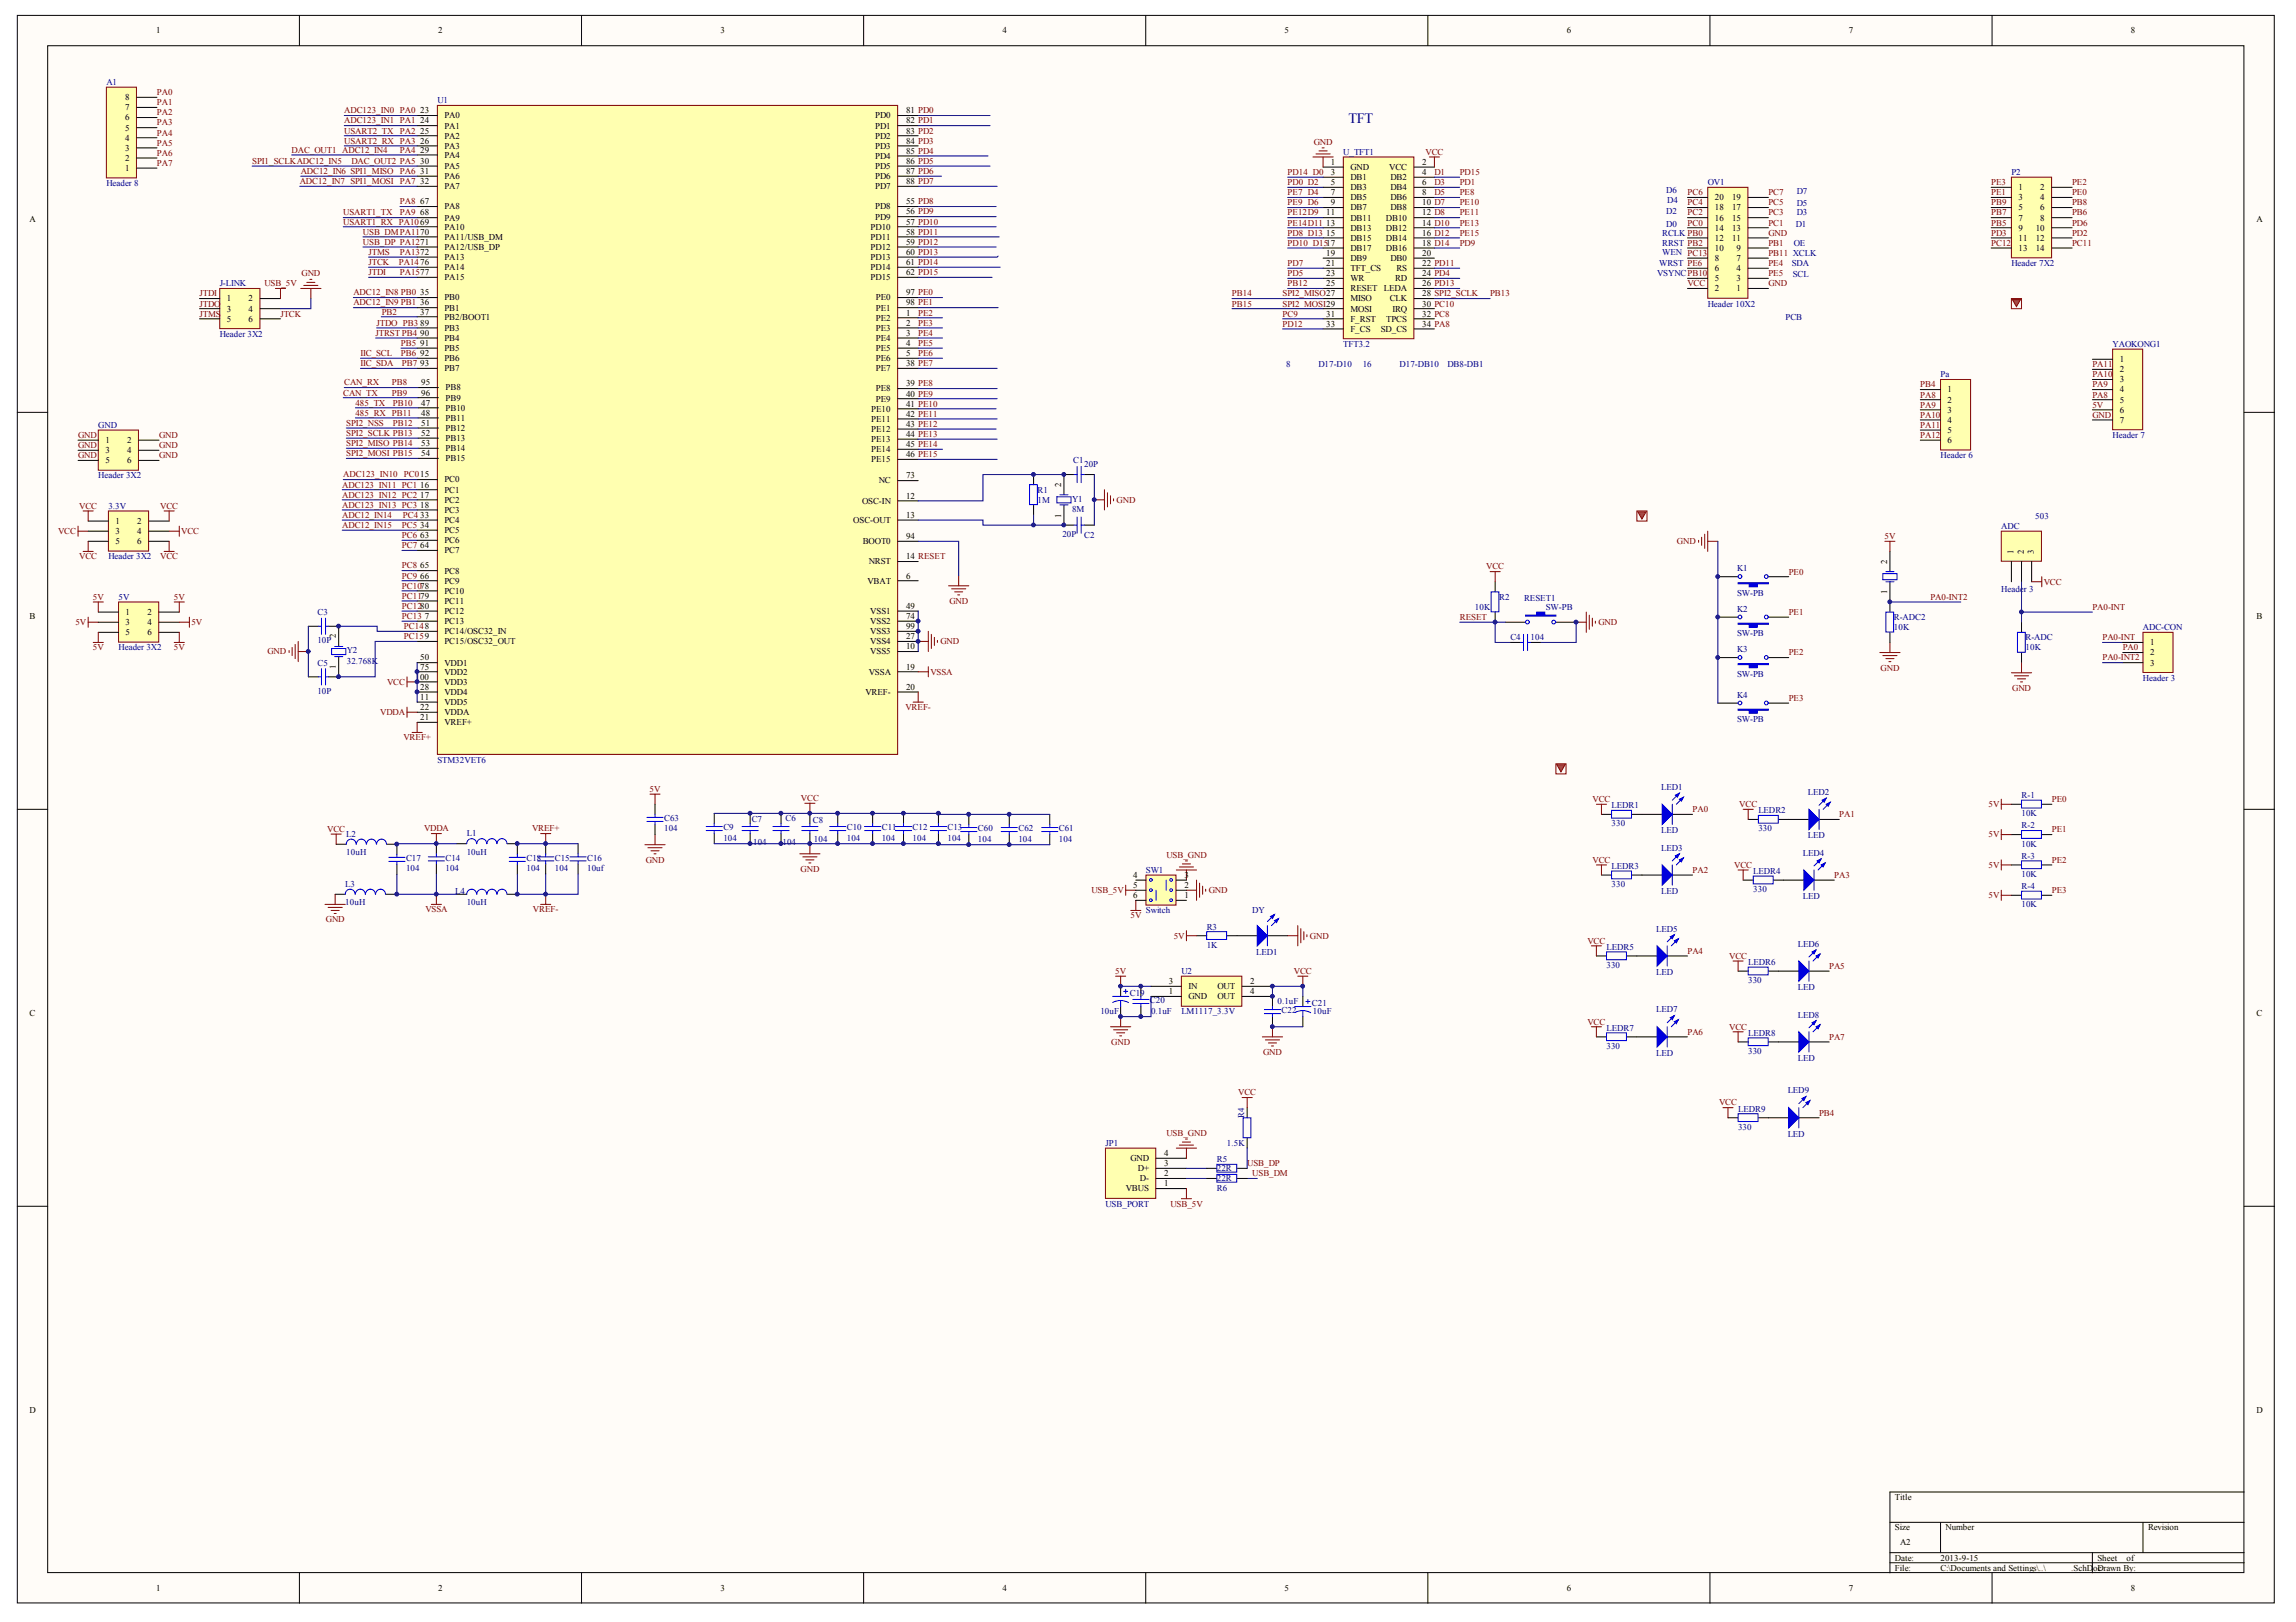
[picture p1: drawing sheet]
<svg xmlns="http://www.w3.org/2000/svg" width="297mm" height="210mm" viewBox="0 0 297 210" stroke-linecap="round" stroke-linejoin="round" font-family="sans-serif">
<defs><g id="words">
<text font-size="1.8" fill="#000080" x="174.4" y="16">TFT</text>
<g font-size="1.2">
<text x="20.2" y="4.3">1</text>
<text x="56.7" y="4.3">2</text>
<text x="93.2" y="4.3">3</text>
<text x="129.7" y="4.3">4</text>
<text x="166.2" y="4.3">5</text>
<text x="202.7" y="4.3">6</text>
<text x="239.2" y="4.3">7</text>
<text x="275.7" y="4.3">8</text>
<text x="16.2" y="16.9">5</text>
<text x="16.2" y="15.6">6</text>
<text x="16.2" y="14.3">7</text>
<text x="16.2" y="13">8</text>
<text x="54.4" y="14.7">23</text>
<text x="54.4" y="16">24</text>
<text x="54.4" y="17.3">25</text>
<text x="57.5" y="15.3">PA0</text>
<text x="57.5" y="16.6">PA1</text>
<text x="57.5" y="17.9">PA2</text>
<text x="113.2" y="15.3">PD0</text>
<text x="113.2" y="16.6">PD1</text>
<text x="113.2" y="17.9">PD2</text>
<text x="117.2" y="14.7">81 PD0</text>
<text x="117.2" y="16">82 PD1</text>
<text x="117.2" y="17.3">83 PD2</text>
<text x="16.2" y="22.1">1</text>
<text x="16.2" y="20.8">2</text>
<text x="16.2" y="19.5">3</text>
<text x="16.2" y="18.2">4</text>
<text x="54.4" y="18.6">26</text>
<text x="54.4" y="19.8">29</text>
<text x="54.4" y="21.2">30</text>
<text x="54.4" y="22.5">31</text>
<text x="54.4" y="23.8">32</text>
<text x="57.5" y="19.2">PA3</text>
<text x="57.5" y="20.4">PA4</text>
<text x="57.5" y="21.9">PA5</text>
<text x="57.5" y="23.2">PA6</text>
<text x="113.2" y="19.2">PD3</text>
<text x="113.2" y="20.6">PD4</text>
<text x="113.2" y="21.9">PD5</text>
<text x="113.2" y="23.2">PD6</text>
<text x="117.2" y="18.6">84 PD3</text>
<text x="117.2" y="19.9">85 PD4</text>
<text x="117.2" y="21.2">86 PD5</text>
<text x="117.2" y="22.5">87 PD6</text>
<text x="117.2" y="23.8">88 PD7</text>
<text x="172.2" y="21.3">1</text>
<text x="172.2" y="22.7">3</text>
<text x="172.2" y="24">5</text>
<text x="174.7" y="22">GND</text>
<text x="174.7" y="23.3">DB1</text>
<text x="179.7" y="22">VCC</text>
<text x="179.9" y="23.3">DB2</text>
<text x="184" y="21.3">2</text>
<text x="184" y="22.7">4</text>
<text x="184" y="24">6</text>
<text x="3.8" y="28.7">A</text>
<text x="54.4" y="26.4">67</text>
<text x="54.4" y="27.9">68</text>
<text x="57.5" y="24.5">PA7</text>
<text x="57.5" y="27.1">PA8</text>
<text x="57.5" y="28.5">PA9</text>
<text x="57.5" y="29.7">PA10</text>
<text x="112.6" y="29.7">PD10</text>
<text x="113.2" y="24.5">PD7</text>
<text x="113.2" y="27.1">PD8</text>
<text x="113.2" y="28.4">PD9</text>
<text x="117.2" y="26.4">55 PD8</text>
<text x="117.2" y="27.8">56 PD9</text>
<text x="117.2" y="29.1">57 PD10</text>
<text x="171.6" y="27.9">11</text>
<text x="171.6" y="29.2">13</text>
<text x="172.2" y="25.3">7</text>
<text x="172.2" y="26.6">9</text>
<text x="174.7" y="24.6">DB3</text>
<text x="174.7" y="25.9">DB5</text>
<text x="174.7" y="27.2">DB7</text>
<text x="174.7" y="28.5">DB11</text>
<text x="174.7" y="29.8">DB13</text>
<text x="179.3" y="28.5">DB10</text>
<text x="179.3" y="29.8">DB12</text>
<text x="179.9" y="24.6">DB4</text>
<text x="179.9" y="25.9">DB6</text>
<text x="179.9" y="27.2">DB8</text>
<text x="184" y="25.3">8</text>
<text x="184" y="26.6">10 D7</text>
<text x="184" y="27.9">12 D8</text>
<text x="184" y="29.2">14 D10</text>
<text x="221.8" y="29.8">14</text>
<text x="221.8" y="28.5">16</text>
<text x="221.8" y="27.2">18</text>
<text x="221.8" y="25.9">20</text>
<text x="224.1" y="29.8">13</text>
<text x="224.1" y="28.5">15</text>
<text x="224.1" y="27.2">17</text>
<text x="224.1" y="25.9">19</text>
<text x="261.1" y="24.6">1</text>
<text x="261.1" y="25.9">3</text>
<text x="261.1" y="27.2">5</text>
<text x="261.1" y="28.5">7</text>
<text x="261.1" y="29.8">9</text>
<text x="263.4" y="29.8">10</text>
<text x="264" y="24.6">2</text>
<text x="264" y="25.9">4</text>
<text x="264" y="27.2">6</text>
<text x="264" y="28.5">8</text>
<text x="291.9" y="28.7">A</text>
<text x="57.5" y="31">PA11/USB_DM</text>
<text x="57.5" y="32.3">PA12/USB_DP</text>
<text x="57.5" y="33.6">PA13</text>
<text x="57.5" y="35">PA14</text>
<text x="112.6" y="31">PD11</text>
<text x="112.6" y="32.3">PD12</text>
<text x="112.6" y="33.6">PD13</text>
<text x="112.6" y="35">PD14</text>
<text x="117.2" y="30.4">58 PD11</text>
<text x="117.2" y="31.7">59 PD12</text>
<text x="117.2" y="33">60 PD13</text>
<text x="117.2" y="34.3">61 PD14</text>
<text x="117.2" y="35.6">62 PD15</text>
<text x="171.6" y="30.5">15</text>
<text x="171.6" y="33.1">19</text>
<text x="171.6" y="34.4">21</text>
<text x="171.6" y="35.7">23</text>
<text x="174.7" y="31.2">DB15</text>
<text x="174.7" y="32.5">DB17</text>
<text x="174.7" y="33.8">DB9</text>
<text x="174.7" y="35.1">TFT_CS</text>
<text x="179.3" y="31.2">DB14</text>
<text x="179.3" y="32.5">DB16</text>
<text x="179.9" y="33.8">DB0</text>
<text x="180.7" y="35.1">RS</text>
<text x="184" y="30.5">16 D12</text>
<text x="184" y="31.8">18 D14</text>
<text x="184" y="33.1">20</text>
<text x="184" y="34.4">22 PD11</text>
<text x="184" y="35.7">24 PD4</text>
<text x="221.8" y="35.1">6</text>
<text x="221.8" y="33.8">8</text>
<text x="221.8" y="32.5">10</text>
<text x="221.8" y="31.2">12</text>
<text x="224.1" y="31.2">11</text>
<text x="224.7" y="35.1">4</text>
<text x="224.7" y="33.8">7</text>
<text x="224.7" y="32.5">9</text>
<text x="261.1" y="31.2">11</text>
<text x="261.1" y="32.5">13</text>
<text x="263.4" y="31.2">12</text>
<text x="263.4" y="32.5">14</text>
<text x="29.3" y="39">1</text>
<text x="29.3" y="40.3">3</text>
<text x="29.3" y="41.6">5</text>
<text x="32.2" y="39">2</text>
<text x="32.2" y="40.3">4</text>
<text x="32.2" y="41.6">6</text>
<text x="54.4" y="38.2">35</text>
<text x="54.4" y="39.5">36</text>
<text x="54.4" y="40.7">37</text>
<text x="57.5" y="36.3">PA15</text>
<text x="57.5" y="38.9">PB0</text>
<text x="57.5" y="40.2">PB1</text>
<text x="57.5" y="41.4">PB2/BOOT1</text>
<text x="112.6" y="36.3">PD15</text>
<text x="113.3" y="38.9">PE0</text>
<text x="113.3" y="40.2">PE1</text>
<text x="113.3" y="41.5">PE2</text>
<text x="117.2" y="38.2">97 PE0</text>
<text x="117.2" y="39.5">98 PE1</text>
<text x="117.2" y="40.8">1</text>
<text x="171.6" y="37">25</text>
<text x="171.6" y="41">31</text>
<text x="174.7" y="36.4">WR</text>
<text x="174.7" y="37.7">RESET LEDA</text>
<text x="174.7" y="39">MISO</text>
<text x="174.7" y="40.3">MOSI</text>
<text x="174.7" y="41.6">F_RST</text>
<text x="179.3" y="41.6">TPCS</text>
<text x="179.8" y="39">CLK</text>
<text x="180.1" y="40.3">IRQ</text>
<text x="180.5" y="36.4">RD</text>
<text x="184" y="37">26 PD13</text>
<text x="184" y="38.4">28 SPI2_SCLK</text>
<text x="184" y="39.7">30 PC10</text>
<text x="184" y="41">32 PC8</text>
<text x="221.8" y="37.7">2</text>
<text x="221.8" y="36.4">5</text>
<text x="224.7" y="37.7">1</text>
<text x="224.7" y="36.4">3</text>
<text x="54.4" y="42.2">89</text>
<text x="54.4" y="43.5">90</text>
<text x="54.4" y="44.8">91</text>
<text x="54.4" y="46.1">92</text>
<text x="54.4" y="47.4">93</text>
<text x="57.5" y="42.8">PB3</text>
<text x="57.5" y="44.1">PB4</text>
<text x="57.5" y="45.4">PB5</text>
<text x="57.5" y="46.7">PB6</text>
<text x="113.3" y="42.8">PE3</text>
<text x="113.3" y="44.1">PE4</text>
<text x="113.3" y="45.4">PE5</text>
<text x="113.3" y="46.7">PE6</text>
<text x="117.2" y="42.2">2</text>
<text x="117.2" y="43.5">3</text>
<text x="117.2" y="44.8">4</text>
<text x="117.2" y="46.1">5</text>
<text x="117.2" y="47.4">38 PE7</text>
<text x="171.6" y="42.3">33</text>
<text x="174.7" y="42.9">F_CS</text>
<text x="178.6" y="42.9">SD_CS</text>
<text x="184" y="42.3">34 PA8</text>
<text x="274.2" y="46.9">1</text>
<text x="54.5" y="49.9">95</text>
<text x="54.5" y="51.2">96</text>
<text x="54.5" y="52.5">47</text>
<text x="54.5" y="53.8">48</text>
<text x="57.5" y="48">PB7</text>
<text x="57.6" y="50.5">PB8</text>
<text x="57.6" y="51.8">PB9</text>
<text x="57.6" y="53.1">PB10</text>
<text x="112.7" y="53.3">PE10</text>
<text x="113.3" y="48">PE7</text>
<text x="113.3" y="50.7">PE8</text>
<text x="113.3" y="52">PE9</text>
<text x="117.2" y="50">39 PE8</text>
<text x="117.2" y="51.3">40 PE9</text>
<text x="117.2" y="52.6">41 PE10</text>
<text x="117.2" y="53.9">42 PE11</text>
<text x="252" y="50.8">1</text>
<text x="252" y="52.1">2</text>
<text x="252" y="53.4">3</text>
<text x="274.2" y="48.2">2</text>
<text x="274.2" y="49.5">3</text>
<text x="274.2" y="50.8">4</text>
<text x="274.2" y="52.1">5</text>
<text x="274.2" y="53.4">6</text>
<text x="13.6" y="57.3">1</text>
<text x="13.6" y="58.6">3</text>
<text x="13.6" y="60">5</text>
<text x="16.4" y="57.3">2</text>
<text x="16.4" y="58.6">4</text>
<text x="16.4" y="60">6</text>
<text x="54.5" y="55.1">51</text>
<text x="54.5" y="56.4">52</text>
<text x="54.5" y="57.7">53</text>
<text x="54.5" y="59">54</text>
<text x="57.6" y="54.5">PB11</text>
<text x="57.6" y="55.8">PB12</text>
<text x="57.6" y="57.1">PB13</text>
<text x="57.6" y="58.4">PB14</text>
<text x="57.6" y="59.7">PB15</text>
<text x="112.7" y="54.6">PE11</text>
<text x="112.7" y="55.9">PE12</text>
<text x="112.7" y="57.2">PE13</text>
<text x="112.7" y="58.5">PE14</text>
<text x="112.7" y="59.8">PE15</text>
<text x="117.2" y="55.2">43 PE12</text>
<text x="117.2" y="56.5">44 PE13</text>
<text x="117.2" y="57.9">45 PE14</text>
<text x="117.2" y="59.2">46 PE15</text>
<text x="252" y="54.7">4</text>
<text x="252" y="56">5</text>
<text x="252" y="57.3">6</text>
<text x="274.2" y="54.7">7</text>
<text x="54.4" y="63.1">16</text>
<text x="54.4" y="64.4">17</text>
<text x="54.4" y="65.7">18</text>
<text x="57.5" y="62.4">PC0</text>
<text x="57.5" y="63.7">PC1</text>
<text x="57.5" y="65.1">PC2</text>
<text x="111.5" y="65.2">OSC-IN</text>
<text x="113.7" y="62.6">NC</text>
<text x="117.2" y="61.9">73</text>
<text x="117.2" y="64.5">12</text>
<text x="14.9" y="67.8">1</text>
<text x="14.9" y="69.1">3</text>
<text x="14.9" y="70.4">5</text>
<text x="17.8" y="67.8">2</text>
<text x="17.8" y="69.1">4</text>
<text x="17.8" y="70.4">6</text>
<text x="54.4" y="67">33</text>
<text x="54.4" y="68.3">34</text>
<text x="54.4" y="69.6">63</text>
<text x="54.4" y="70.9">64</text>
<text x="57.5" y="66.4">PC3</text>
<text x="57.5" y="67.7">PC4</text>
<text x="57.5" y="69">PC5</text>
<text x="57.5" y="70.3">PC6</text>
<text x="57.5" y="71.6">PC7</text>
<text x="110.4" y="67.7">OSC-OUT</text>
<text x="111.6" y="70.4">BOOT0</text>
<text x="117.2" y="67">13</text>
<text x="117.2" y="69.8">94</text>
<text x="54.4" y="73.6">65</text>
<text x="54.4" y="74.9">66</text>
<text x="57.5" y="74.2">PC8</text>
<text x="57.5" y="75.5">PC9</text>
<text x="57.5" y="76.8">PC10</text>
<text x="112.2" y="75.5">VBAT</text>
<text x="112.4" y="73">NRST</text>
<text x="117.2" y="72.4">14 RESET</text>
<text x="117.2" y="74.9">6</text>
<text x="3.8" y="80.1">B</text>
<text x="16.3" y="79.6">1</text>
<text x="16.3" y="80.9">3</text>
<text x="16.3" y="82.2">5</text>
<text x="19.1" y="79.6">2</text>
<text x="19.1" y="80.9">4</text>
<text x="19.1" y="82.2">6</text>
<text x="54.9" y="80.1">7</text>
<text x="57.5" y="78.1">PC11</text>
<text x="57.5" y="79.5">PC12</text>
<text x="57.5" y="80.8">PC13</text>
<text x="57.5" y="82.1">PC14/OSC32_IN</text>
<text x="57.5" y="83.4">PC15/OSC32_OUT</text>
<text x="112.6" y="79.5">VSS1</text>
<text x="112.6" y="80.8">VSS2</text>
<text x="112.6" y="82.1">VSS3</text>
<text x="112.6" y="83.4">VSS4</text>
<text x="117.2" y="78.8">49</text>
<text x="117.2" y="80.1">74</text>
<text x="117.2" y="81.4">99</text>
<text x="117.2" y="82.7">27</text>
<text x="278.2" y="83.5">1</text>
<text x="291.9" y="80.1">B</text>
<text x="53.8" y="88">100</text>
<text x="54.4" y="85.5">50</text>
<text x="54.4" y="86.7">75</text>
<text x="54.4" y="89.3">28</text>
<text x="57.5" y="86.1">VDD1</text>
<text x="57.5" y="87.3">VDD2</text>
<text x="57.5" y="88.6">VDD3</text>
<text x="57.5" y="89.9">VDD4</text>
<text x="112" y="89.9">VREF-</text>
<text x="112.4" y="87.3">VSSA</text>
<text x="112.6" y="84.7">VSS5</text>
<text x="117.2" y="84">10</text>
<text x="117.2" y="86.7">19</text>
<text x="117.2" y="89.3">20</text>
<text x="278.2" y="84.8">2</text>
<text x="278.2" y="86.1">3</text>
<text x="54.4" y="90.6">11</text>
<text x="54.4" y="91.9">22</text>
<text x="54.4" y="93.2">21</text>
<text x="57.5" y="91.2">VDD5</text>
<text x="57.5" y="92.5">VDDA</text>
<text x="57.5" y="93.8">VREF+</text>
<text x="146.6" y="113.6">4</text>
<text x="153.2" y="113.6">3</text>
<text x="146.6" y="116.2">6</text>
<text x="146.6" y="114.9">5</text>
<text x="153.2" y="116.2">1</text>
<text x="153.2" y="114.9">2</text>
<text x="3.8" y="131.4">C</text>
<text x="151.2" y="127.4">3</text>
<text x="151.2" y="128.7">1</text>
<text x="153.8" y="128">IN</text>
<text x="153.8" y="129.3">GND</text>
<text x="157.5" y="128">OUT</text>
<text x="157.5" y="129.3">OUT</text>
<text x="161.7" y="127.4">2</text>
<text x="161.7" y="128.7">4</text>
<text x="291.9" y="131.4">C</text>
<text x="150.6" y="149.6">4</text>
<text x="145.6" y="154.2">VBUS</text>
<text x="146.2" y="150.3">GND</text>
<text x="147.2" y="151.6">D+</text>
<text x="147.5" y="152.9">D-</text>
<text x="150.6" y="153.5">1</text>
<text x="150.6" y="152.2">2</text>
<text x="150.6" y="150.9">3</text>
<text x="3.8" y="182.8">D</text>
<text x="291.9" y="182.8">D</text>
<text x="245.2" y="194.1">Title</text>
<text x="245.2" y="198">Size</text>
<text x="245.2" y="202">Date:</text>
<text x="245.2" y="203.3">File:</text>
<text x="245.8" y="200">A2</text>
<text x="251.1" y="202">2013-9-15</text>
<text x="251.1" y="203.3">C:\Documents and Settings\..\</text>
<text x="251.7" y="198">Number</text>
<text x="268" y="203.3">.SchD</text>
<text x="270.8" y="203.3">oDrawn By:</text>
<text x="271.4" y="202">Sheet</text>
<text x="271.4" y="203.3">c</text>
<text x="275.1" y="202">of</text>
<text x="277.9" y="198">Revision</text>
<text x="20.2" y="205.9">1</text>
<text x="56.7" y="205.9">2</text>
<text x="93.2" y="205.9">3</text>
<text x="129.7" y="205.9">4</text>
<text x="166.2" y="205.9">5</text>
<text x="202.7" y="205.9">6</text>
<text x="239.2" y="205.9">7</text>
<text x="275.7" y="205.9">8</text>
</g>
<g font-size="1.2" fill="#000080">
<text x="13.8" y="11">A1</text>
<text x="56.6" y="13.4">U1</text>
<text x="173.8" y="20">U_TFT1</text>
<text x="220.9" y="24">OV1</text>
<text x="260.2" y="22.7">P2</text>
<text x="13.8" y="24.1">Header 8</text>
<text x="215.6" y="29.3">D0</text>
<text x="215.6" y="27.8">D2</text>
<text x="215.6" y="25">D6</text>
<text x="215.7" y="26.3">D4</text>
<text x="232.3" y="29.3">D1</text>
<text x="232.5" y="27.9">D3</text>
<text x="232.5" y="26.7">D5</text>
<text x="232.5" y="25.1">D7</text>
<text x="214.4" y="35.7">VSYNCPB10</text>
<text x="214.6" y="34.4">WRST PE6</text>
<text x="215" y="30.5">RCLK PB0</text>
<text x="215" y="31.8">RRST PB2</text>
<text x="215" y="33">WEN PC13</text>
<text x="231.8" y="34.4">SDA</text>
<text x="231.9" y="35.9">SCL</text>
<text x="232.1" y="31.8">OE</text>
<text x="260.2" y="34.4">Header 7X2</text>
<text x="28.4" y="37">J-LINK</text>
<text x="220.9" y="39.7">Header 10X2</text>
<text x="231" y="41.4">PCB</text>
<text x="28.4" y="43.6">Header 3X2</text>
<text x="166.4" y="47.5">8</text>
<text x="170.6" y="47.5">D17-D10</text>
<text x="173.8" y="44.9">TFT3.2</text>
<text x="176.3" y="47.5">16</text>
<text x="181.1" y="47.5">D17-DB10</text>
<text x="187.3" y="47.5">DB8-DB1</text>
<text x="273.3" y="44.9">YAOKONG1</text>
<text x="251.1" y="48.8">Pa</text>
<text x="12.7" y="55.4">GND</text>
<text x="138.8" y="60">C1</text>
<text x="251.1" y="59.3">Header 6</text>
<text x="273.3" y="56.7">Header 7</text>
<text x="12.7" y="61.9">Header 3X2</text>
<text x="14" y="65.8">3.3V</text>
<text x="134.2" y="65.1">1M</text>
<text x="134.2" y="63.7">R1</text>
<text x="138.7" y="64.9">Y1</text>
<text x="140.3" y="60.5">20P</text>
<text x="137.4" y="69.5">20P</text>
<text x="138.7" y="66.2">8M</text>
<text x="140.3" y="69.6">C2</text>
<text x="258.9" y="68.5">ADC</text>
<text x="263.3" y="67.1">503</text>
<text x="14" y="72.4">Header 3X2</text>
<text x="15.3" y="77.6">5V</text>
<text x="194" y="77.6">R2</text>
<text x="197.2" y="77.8">RESET1</text>
<text x="224.7" y="74">K1</text>
<text x="224.7" y="77.1">SW-PB</text>
<text x="258.9" y="76.6">Header 3</text>
<text x="41.1" y="83.2">10P</text>
<text x="41.1" y="79.6">C3</text>
<text x="190.8" y="78.9">10K</text>
<text x="195.4" y="82.9">C4</text>
<text x="198" y="82.9">104</text>
<text x="200" y="78.9">SW-PB</text>
<text x="224.7" y="79.2">K2</text>
<text x="224.7" y="82.3">SW-PB</text>
<text x="245" y="81.5">10K</text>
<text x="245" y="80.2">R-ADC2</text>
<text x="262.1" y="82.9">R-ADC</text>
<text x="277.2" y="81.5">ADC-CON</text>
<text x="15.3" y="84.2">Header 3X2</text>
<text x="41.1" y="89.8">10P</text>
<text x="41.1" y="86.1">C5</text>
<text x="44.9" y="84.6">Y2</text>
<text x="44.9" y="85.9">32.768K</text>
<text x="224.7" y="84.4">K3</text>
<text x="224.7" y="87.6">SW-PB</text>
<text x="262.1" y="84.2">10K</text>
<text x="277.2" y="88.1">Header 3</text>
<text x="224.7" y="90.3">K4</text>
<text x="224.7" y="93.5">SW-PB</text>
<text x="56.6" y="98.7">STM32VET6</text>
<text x="85.9" y="107.6">104</text>
<text x="85.9" y="106.3">C63</text>
<text x="93.6" y="107.5">C9</text>
<text x="97.2" y="106.4">C7</text>
<text x="101.6" y="106.3">C6</text>
<text x="105.2" y="106.5">C8</text>
<text x="109.6" y="107.5">C10</text>
<text x="114.1" y="107.5">C11</text>
<text x="118.1" y="107.5">C12</text>
<text x="122.6" y="107.5">C13</text>
<text x="126.5" y="107.6">C60</text>
<text x="131.8" y="107.6">C62</text>
<text x="137" y="107.6">C61</text>
<text x="208.5" y="106.9">330</text>
<text x="208.5" y="104.6">LEDR1</text>
<text x="214.9" y="102.2">LED1</text>
<text x="214.9" y="107.9">LED</text>
<text x="227.5" y="107.6">330</text>
<text x="227.5" y="105.2">LEDR2</text>
<text x="233.9" y="102.9">LED2</text>
<text x="261.5" y="107.2">R-2</text>
<text x="261.5" y="105.6">10K</text>
<text x="261.5" y="103.3">R-1</text>
<text x="44.8" y="110.7">10uH</text>
<text x="44.8" y="108.3">L2</text>
<text x="52.5" y="112.8">104</text>
<text x="52.5" y="111.5">C17</text>
<text x="57.6" y="112.7">104</text>
<text x="57.6" y="111.4">C14</text>
<text x="60.4" y="110.6">10uH</text>
<text x="60.4" y="108.2">L1</text>
<text x="68.1" y="112.8">104</text>
<text x="68.1" y="111.5">C18</text>
<text x="71.8" y="112.7">104</text>
<text x="71.8" y="111.4">C15</text>
<text x="76" y="112.7">10uf</text>
<text x="76" y="111.4">C16</text>
<text x="93.6" y="108.8">104</text>
<text x="97.4" y="109.4">104</text>
<text x="101.2" y="109.3">104</text>
<text x="105.3" y="108.9">104</text>
<text x="109.6" y="108.8">104</text>
<text x="114.1" y="108.8">104</text>
<text x="118.1" y="108.8">104</text>
<text x="122.6" y="108.8">104</text>
<text x="126.5" y="108.9">104</text>
<text x="131.8" y="108.9">104</text>
<text x="137" y="108.9">104</text>
<text x="148.3" y="113">SW1</text>
<text x="208.5" y="112.4">LEDR3</text>
<text x="214.9" y="110.1">LED3</text>
<text x="226.8" y="113.1">LEDR4</text>
<text x="233.2" y="110.7">LED4</text>
<text x="233.9" y="108.5">LED</text>
<text x="261.5" y="109.6">10K</text>
<text x="261.5" y="113.5">10K</text>
<text x="261.5" y="111.1">R-3</text>
<text x="44.7" y="117.1">10uH</text>
<text x="44.7" y="114.8">L3</text>
<text x="58.9" y="115.6">L4</text>
<text x="60.4" y="117.1">10uH</text>
<text x="148.3" y="118.2">Switch</text>
<text x="162" y="118.2">DY</text>
<text x="208.5" y="114.8">330</text>
<text x="214.9" y="115.7">LED</text>
<text x="226.8" y="115.4">330</text>
<text x="233.2" y="116.4">LED</text>
<text x="261.5" y="117.4">10K</text>
<text x="261.5" y="115.1">R-4</text>
<text x="156.1" y="122.6">1K</text>
<text x="156.1" y="120.3">R3</text>
<text x="162.5" y="123.6">LED1</text>
<text x="207.8" y="125.3">330</text>
<text x="207.8" y="122.9">LEDR5</text>
<text x="214.3" y="120.5">LED5</text>
<text x="226.2" y="124.9">LEDR6</text>
<text x="232.6" y="122.5">LED6</text>
<text x="142.4" y="131.3">10uF</text>
<text x="146.2" y="128.9">C19</text>
<text x="148.8" y="129.8">C20</text>
<text x="148.9" y="131.3">0.1uF</text>
<text x="152.8" y="126">U2</text>
<text x="152.8" y="131.3">LM1117_3.3V</text>
<text x="165.3" y="130">0.1uF</text>
<text x="165.8" y="131.2">C22</text>
<text x="169.7" y="130.2">C21</text>
<text x="169.9" y="131.3">10uF</text>
<text x="214.3" y="126.2">LED</text>
<text x="214.3" y="131">LED7</text>
<text x="226.2" y="127.2">330</text>
<text x="232.6" y="128.1">LED</text>
<text x="232.6" y="131.7">LED8</text>
<text x="207.8" y="135.7">330</text>
<text x="207.8" y="133.4">LEDR7</text>
<text x="214.3" y="136.6">LED</text>
<text x="226.2" y="136.4">330</text>
<text x="226.2" y="134">LEDR8</text>
<text x="232.6" y="137.3">LED</text>
<text x="224.9" y="143.8">LEDR9</text>
<text x="231.3" y="141.5">LED9</text>
<text x="143" y="148.3">JP1</text>
<text x="158.7" y="148.3">1.5K</text>
<text x="224.9" y="146.2">330</text>
<text x="231.3" y="147.1">LED</text>
<text x="157.4" y="151.6">22R</text>
<text x="157.4" y="150.4">R5</text>
<text x="157.4" y="152.9">22R</text>
<text x="157.4" y="154.2">R6</text>
<text x="143" y="156.1">USB_PORT</text>
</g>
<g font-size="1.2" fill="#800000">
<text x="20.3" y="12.3">PA0</text>
<text x="20.3" y="13.6">PA1</text>
<text x="20.3" y="14.9">PA2</text>
<text x="20.3" y="16.2">PA3</text>
<text x="20.3" y="17.5">PA4</text>
<text x="44.5" y="14.7">ADC123_IN0 PA0</text>
<text x="44.5" y="16">ADC123_IN1 PA1</text>
<text x="44.5" y="17.3">USART2_TX</text>
<text x="51.7" y="17.3">PA2</text>
<text x="20.3" y="18.9">PA5</text>
<text x="20.3" y="20.2">PA6</text>
<text x="20.3" y="21.5">PA7</text>
<text x="32.6" y="21.2">SPI1_SCLKADC12_IN5</text>
<text x="37.7" y="19.8">DAC_OUT1 ADC12_IN4</text>
<text x="38.8" y="23.8">ADC12_IN7 SPI1_MOSI PA7</text>
<text x="38.9" y="22.5">ADC12_IN6 SPI1_MISO</text>
<text x="44.5" y="18.6">USART2_RX PA3</text>
<text x="45.5" y="21.2">DAC_OUT2 PA5</text>
<text x="51.7" y="19.8">PA4</text>
<text x="51.7" y="22.5">PA6</text>
<text x="166.6" y="22.7">PD14 D0</text>
<text x="166.6" y="24">PD0 D2</text>
<text x="170" y="18.7">GND</text>
<text x="184.4" y="20">VCC</text>
<text x="185.6" y="22.7">D1</text>
<text x="185.6" y="24">D3</text>
<text x="188.8" y="22.7">PD15</text>
<text x="188.8" y="24">PD1</text>
<text x="257.6" y="24">PE3</text>
<text x="268.1" y="24">PE2</text>
<text x="44.4" y="27.9">USART1_TX</text>
<text x="44.4" y="29.1">USART1_RX PA1069</text>
<text x="51.7" y="26.4">PA8</text>
<text x="51.7" y="27.9">PA9</text>
<text x="166.6" y="26.6">PE9 D6</text>
<text x="166.6" y="27.9">PE12D9</text>
<text x="166.6" y="29.2">PE14D11</text>
<text x="166.6" y="25.3">PE7 D4</text>
<text x="185.6" y="25.3">D5</text>
<text x="188.8" y="25.3">PE8</text>
<text x="188.8" y="26.6">PE10</text>
<text x="188.8" y="27.9">PE11</text>
<text x="188.8" y="29.2">PE13</text>
<text x="218.3" y="25.3">PC6</text>
<text x="218.3" y="26.6">PC4</text>
<text x="218.3" y="27.9">PC2</text>
<text x="218.3" y="29.2">PC0</text>
<text x="228.8" y="25.3">PC7</text>
<text x="228.8" y="26.6">PC5</text>
<text x="228.8" y="27.9">PC3</text>
<text x="228.8" y="29.2">PC1</text>
<text x="257.6" y="29.2">PB5</text>
<text x="257.6" y="27.9">PB7</text>
<text x="257.6" y="26.6">PB9</text>
<text x="257.6" y="25.3">PE1</text>
<text x="268.1" y="29.2">PD6</text>
<text x="268.1" y="27.9">PB6</text>
<text x="268.1" y="26.6">PB8</text>
<text x="268.1" y="25.3">PE0</text>
<text x="39" y="35.7">GND</text>
<text x="47" y="31.7">USB_DP PA1271</text>
<text x="47" y="30.4">USB_DMPA1170</text>
<text x="47.7" y="33">JTMS</text>
<text x="47.7" y="34.3">JTCK</text>
<text x="47.7" y="35.6">JTDI</text>
<text x="51.6" y="34.3">PA1476</text>
<text x="51.7" y="33">PA1372</text>
<text x="51.7" y="35.6">PA1577</text>
<text x="166.6" y="30.5">PD8 D13</text>
<text x="166.6" y="31.8">PD10 D1517</text>
<text x="166.6" y="34.4">PD7</text>
<text x="166.6" y="35.7">PD5</text>
<text x="188.8" y="30.5">PE15</text>
<text x="188.8" y="31.8">PD9</text>
<text x="228.8" y="30.5">GND</text>
<text x="228.8" y="34.4">PE4</text>
<text x="228.8" y="33.1">PB11 XCLK</text>
<text x="228.8" y="35.7">PE5</text>
<text x="228.8" y="31.8">PB1</text>
<text x="257.6" y="31.8">PC12</text>
<text x="257.6" y="30.5">PD3</text>
<text x="268.1" y="31.8">PC11</text>
<text x="268.1" y="30.5">PD2</text>
<text x="25.8" y="38.4">JTDI</text>
<text x="25.8" y="39.7">JTDO</text>
<text x="25.8" y="41">JTMS</text>
<text x="34.2" y="37">USB_5V</text>
<text x="36.3" y="41">JTCK</text>
<text x="45.7" y="38.2">ADC12_IN8 PB0</text>
<text x="45.7" y="39.5">ADC12_IN9 PB1</text>
<text x="49.4" y="40.7">PB2</text>
<text x="118.8" y="40.8">PE2</text>
<text x="159.4" y="38.4">PB14</text>
<text x="159.4" y="39.7">PB15</text>
<text x="165.9" y="38.4">SPI2_MISO27</text>
<text x="165.9" y="39.7">SPI2_MOSI29</text>
<text x="165.9" y="41">PC9</text>
<text x="166.6" y="37">PB12</text>
<text x="192.8" y="38.4">PB13</text>
<text x="218.3" y="37">VCC</text>
<text x="228.8" y="37">GND</text>
<text x="46.6" y="46.1">IIC_SCL</text>
<text x="46.6" y="47.4">IIC_SDA</text>
<text x="48.6" y="43.5">JTRST PB4</text>
<text x="48.7" y="42.2">JTDO PB3</text>
<text x="51.9" y="44.8">PB5</text>
<text x="51.9" y="46.1">PB6</text>
<text x="52" y="47.4">PB7</text>
<text x="118.8" y="42.2">PE3</text>
<text x="118.8" y="43.5">PE4</text>
<text x="118.8" y="44.8">PE5</text>
<text x="118.8" y="46.1">PE6</text>
<text x="165.9" y="42.3">PD12</text>
<text x="270.7" y="47.5">PA11</text>
<text x="44.4" y="51.2">CAN_TX</text>
<text x="44.5" y="49.9">CAN_RX</text>
<text x="46" y="52.5">485_TX</text>
<text x="46" y="53.8">485_RX PB11</text>
<text x="50.7" y="49.9">PB8</text>
<text x="50.7" y="51.2">PB9</text>
<text x="50.8" y="52.5">PB10</text>
<text x="248.4" y="51.4">PA8</text>
<text x="248.4" y="52.8">PA9</text>
<text x="248.4" y="50.1">PB4</text>
<text x="270.7" y="48.8">PA10</text>
<text x="270.7" y="50.1">PA9</text>
<text x="270.7" y="51.4">PA8</text>
<text x="270.7" y="52.8">5V</text>
<text x="10.1" y="58">GND</text>
<text x="10.1" y="56.7">GND</text>
<text x="10.1" y="59.3">GND</text>
<text x="20.6" y="56.7">GND</text>
<text x="20.6" y="58">GND</text>
<text x="20.6" y="59.3">GND</text>
<text x="44.8" y="56.4">SPI2_SCLK PB13</text>
<text x="44.8" y="59">SPI2_MOSI PB15</text>
<text x="44.8" y="57.7">SPI2_MISO PB14</text>
<text x="44.8" y="55.1">SPI2_NSS</text>
<text x="50.8" y="55.1">PB12</text>
<text x="248.4" y="54.1">PA10</text>
<text x="248.4" y="55.4">PA11</text>
<text x="248.4" y="56.7">PA12</text>
<text x="270.7" y="54.1">GND</text>
<text x="10.3" y="65.8">VCC</text>
<text x="20.7" y="65.8">VCC</text>
<text x="44.3" y="63.1">ADC123_IN11 PC1</text>
<text x="44.3" y="64.4">ADC123_IN12 PC2</text>
<text x="44.3" y="65.7">ADC123_IN13 PC3</text>
<text x="44.4" y="61.8">ADC123_IN10</text>
<text x="52.3" y="61.8">PC015</text>
<text x="144.5" y="65.1">GND</text>
<text x="7.5" y="69.1">VCC</text>
<text x="23.5" y="69.1">VCC</text>
<text x="44.3" y="67">ADC12_IN14</text>
<text x="44.3" y="68.3">ADC12_IN15</text>
<text x="52" y="68.3">PC5</text>
<text x="52" y="69.6">PC6</text>
<text x="52" y="70.9">PC7</text>
<text x="52.1" y="67">PC4</text>
<text x="217" y="70.4">GND</text>
<text x="243.8" y="69.8">5V</text>
<text x="10.3" y="72.4">VCC</text>
<text x="12" y="77.6">5V</text>
<text x="20.7" y="72.4">VCC</text>
<text x="22.5" y="77.6">5V</text>
<text x="52" y="73.6">PC8</text>
<text x="52" y="74.9">PC9</text>
<text x="52" y="76.2">PC1078</text>
<text x="52" y="77.5">PC1179</text>
<text x="192.3" y="73.7">VCC</text>
<text x="231.4" y="74.3">PE0</text>
<text x="249.7" y="77.6">PA0-INT2</text>
<text x="264.4" y="75.7">VCC</text>
<text x="9.8" y="80.9">5V</text>
<text x="24.8" y="80.9">5V</text>
<text x="52" y="78.8">PC1280</text>
<text x="52" y="80.1">PC13</text>
<text x="52.3" y="81.4">PC148</text>
<text x="52.3" y="82.7">PC159</text>
<text x="121.7" y="83.4">GND</text>
<text x="122.8" y="78.1">GND</text>
<text x="188.8" y="80.2">RESET</text>
<text x="206.8" y="80.9">GND</text>
<text x="231.4" y="79.6">PE1</text>
<text x="270.7" y="78.9">PA0-INT</text>
<text x="272" y="82.9">PA0-INT</text>
<text x="12" y="84.2">5V</text>
<text x="22.5" y="84.2">5V</text>
<text x="34.6" y="84.7">GND</text>
<text x="50.1" y="88.6">VCC</text>
<text x="120.4" y="87.3">VSSA</text>
<text x="231.4" y="84.8">PE2</text>
<text x="243.3" y="86.8">GND</text>
<text x="260.3" y="89.4">GND</text>
<text x="272" y="85.5">PA0-INT2</text>
<text x="274.6" y="84.2">PA0</text>
<text x="49.2" y="92.5">VDDA</text>
<text x="52.2" y="95.8">VREF+</text>
<text x="117.1" y="91.9">VREF-</text>
<text x="231.4" y="90.7">PE3</text>
<text x="42.3" y="107.7">VCC</text>
<text x="54.9" y="107.6">VDDA</text>
<text x="68.8" y="107.6">VREF+</text>
<text x="84" y="102.5">5V</text>
<text x="103.6" y="103.7">VCC</text>
<text x="206" y="103.8">VCC</text>
<text x="219" y="105.1">PA0</text>
<text x="225" y="104.5">VCC</text>
<text x="238" y="105.8">PA1</text>
<text x="257.3" y="104.5">5V</text>
<text x="265.5" y="103.8">PE0</text>
<text x="265.5" y="107.7">PE1</text>
<text x="83.5" y="111.6">GND</text>
<text x="103.6" y="112.8">GND</text>
<text x="150.9" y="111">USB_GND</text>
<text x="206" y="111.6">VCC</text>
<text x="219" y="113">PA2</text>
<text x="224.4" y="112.3">VCC</text>
<text x="237.3" y="113.6">PA3</text>
<text x="257.3" y="108.4">5V</text>
<text x="257.3" y="112.3">5V</text>
<text x="265.5" y="111.6">PE2</text>
<text x="42.2" y="119.4">GND</text>
<text x="55" y="118.1">VSSA</text>
<text x="68.9" y="118.1">VREF-</text>
<text x="141.2" y="115.6">USB_5V</text>
<text x="146.2" y="118.8">5V</text>
<text x="156.4" y="115.6">GND</text>
<text x="257.3" y="116.2">5V</text>
<text x="265.5" y="115.6">PE3</text>
<text x="151.8" y="121.5">5V</text>
<text x="169.5" y="121.5">GND</text>
<text x="205.4" y="122.1">VCC</text>
<text x="218.3" y="123.4">PA4</text>
<text x="223.7" y="124.1">VCC</text>
<text x="236.6" y="125.4">PA5</text>
<text x="144.3" y="126">5V</text>
<text x="167.4" y="126">VCC</text>
<text x="143.8" y="135.2">GND</text>
<text x="163.4" y="136.5">GND</text>
<text x="205.4" y="132.6">VCC</text>
<text x="218.3" y="133.9">PA6</text>
<text x="223.7" y="133.2">VCC</text>
<text x="236.6" y="134.6">PA7</text>
<text x="160.2" y="141.8">VCC</text>
<text x="222.4" y="143.1">VCC</text>
<text x="150.9" y="147">USB_GND</text>
<text x="235.3" y="144.4">PB4</text>
<text x="161.3" y="150.9">USB_DP</text>
<text x="162" y="152.2">USB_DM</text>
<text x="151.4" y="156.1">USB_5V</text>
</g>
<g font-size="1.1">
<text x="137.3" y="63" transform="rotate(-90 137.3 63)">2</text>
<text x="137.3" y="67" transform="rotate(-90 137.3 67)">1</text>
<text x="260.5" y="71.8" transform="rotate(-90 260.5 71.8)">1</text>
<text x="261.8" y="71.8" transform="rotate(-90 261.8 71.8)">2</text>
<text x="263.1" y="71.8" transform="rotate(-90 263.1 71.8)">3</text>
<text x="244.1" y="76.9" transform="rotate(-90 244.1 76.9)">1</text>
<text x="244.1" y="72.9" transform="rotate(-90 244.1 72.9)">2</text>
<text x="43.4" y="82.6" transform="rotate(-90 43.4 82.6)">2</text>
<text x="43.4" y="86.6" transform="rotate(-90 43.4 86.6)">1</text>
</g>
<text font-size="1.1" fill="#000080" x="161" y="144.7" transform="rotate(-90 161 144.7)">R4</text>
</g></defs>
<g fill="#fffcf8" stroke="#000" stroke-width=".13">
<path d="M2.2 2h292v205.4h-292z"/>
<path d="M6.2 5.9h284.1v197.6h-284.1z"/>
</g>
<g fill="none" stroke="#000" stroke-width=".13">
<path d="M38.7 2v3.9M75.2 2v3.9M111.7 2v3.9M148.2 2v3.9M184.7 2v3.9M221.2 2v3.9M257.7 2v3.9M2.2 53.4h4M290.3 53.4h4M2.2 104.7h4M290.3 104.7h4M2.2 156.1h4"/>
<path d="M290.3 156.1h4M244.5 197h45.8M251.1 197v3.9M277.2 197v3.9M290.3 193.1h-45.8v10.4M38.7 203.5v4M75.2 203.5v4M111.7 203.5v4M148.2 203.5v4M184.7 203.5v4M221.2 203.5v4M244.5 200.9h45.8"/>
<path d="M244.5 202.2h45.8M257.7 203.5v4M270.7 200.9v2.6"/>
</g>
<path d="M56.6 13.6h59.5v84h-59.5z" fill="#ffffb0" stroke="#800000" stroke-width=".13"/>
<g fill="none" stroke="#000" stroke-width=".13">
<path d="M54 14.9h2.6M54 16.3h2.6M54 17.6h2.6M54 18.9h2.6M116.2 14.9h2.6M116.2 16.3h2.6M116.2 17.6h2.6M116.2 18.9h2.6M54 20.1h2.6M54 21.5h2.6M54 22.8h2.6M54 24.1h2.6"/>
<path d="M54 26.7h2.6M54 28.2h2.6M54 29.3h2.6M54 30.7h2.6M54 32h2.6M54 33.3h2.6M54 34.6h2.6M54 35.9h2.6M54 38.5h2.6M54 39.8h2.6M116.2 21.5h2.6M116.2 22.8h2.6"/>
<path d="M116.2 24.1h2.6M116.2 26.7h2.6M116.2 29.3h2.6M116.2 30.7h2.6M116.2 32h2.6M116.2 33.3h2.6M116.2 34.6h2.6M116.2 35.9h2.6M116.2 38.5h2.6M116.2 39.8h2.6M116.2 20.2h2.6M116.2 28h2.6"/>
<path d="M54 41h2.6M54 42.4h2.6M54 43.7h2.6M54 45.1h2.6M54 46.4h2.6M54 47.7h2.6M54.1 50.2h2.6M54.1 51.5h2.6M54.1 52.8h2.6M54.1 54.1h2.6M54.1 55.4h2.6M54.1 56.7h2.6"/>
<path d="M54.1 58h2.6M54.1 59.3h2.6M116.2 42.4h2.6M116.2 43.7h2.6M116.2 45.1h2.6M116.2 46.4h2.6M116.2 47.7h2.6M116.2 41.1h2.6M116.2 50.3h2.6M116.2 51.6h2.6M116.2 52.9h2.6M116.2 54.2h2.6"/>
<path d="M116.2 55.5h2.6M116.2 56.8h2.6M116.2 58.1h2.6M116.2 59.4h2.6M54 62.1h2.6M54 63.4h2.6M54 64.7h2.6M54 66h2.6M54 67.3h2.6M54 68.6h2.6M54 69.9h2.6M54 71.2h2.6"/>
<path d="M54 73.8h2.6M54 75.2h2.6M54 76.5h2.6M54 77.8h2.6M54 79.1h2.6M116.2 67.3h2.6M116.2 75.2h2.6M116.2 79.1h2.6M116.2 62.2h2.6M116.2 64.8h2.6M116.2 70.1h2.6M116.2 72.7h2.6"/>
<path d="M133.7 61.4v1.3M133.7 65.3v1.3M137.6 65.3v2.7h1.4M139 61.4h-1.4v2.6M140.3 68h1.3M140.3 61.4h1.3M39.9 81h1.3M39.9 87.6h1.3M42.5 81h1.3v2.7M43.8 85v2.6h-1.3M54 80.4h2.6M54 81.7h2.6"/>
<path d="M54 83h2.6M54 85.8h2.6M54 86.9h2.6M54 88.2h2.6M54 89.6h2.6M54 90.9h2.6M54 92.2h2.6M54 93.5h2.6M116.2 80.4h2.6M116.2 81.7h2.6M116.2 83h2.6M116.2 86.9h2.6"/>
<path d="M116.2 89.6h2.6M116.2 84.3h2.6M43.4 115.7h1.3M43.5 109.2h1.3M49.9 115.7h1.3M50 109.2h1.3v1.4M51.3 111.9v1.3M56.5 109.2v1.3M56.5 111.8v1.3M59.1 115.7h1.3M59.1 109.2h1.3M65.6 115.7h1.3"/>
<path d="M65.6 109.2h1.3M66.9 109.2v1.4M66.9 111.9v1.3M70.6 109.2v1.3M70.6 111.8v1.3M74.8 109.2v1.3M74.8 111.8v1.3M92.4 105.3v1.3M92.4 107.9v1.3M97.1 105.3v1.3M97.1 107.9v1.3M101 105.3v1.3"/>
<path d="M101 107.9v1.3M104.8 105.3v1.3M104.8 107.9v1.3M108.4 105.3v1.3M108.4 107.9v1.3M112.9 105.3v1.3M112.9 107.9v1.3M116.9 105.3v1.3M116.9 107.9v1.3M121.4 105.3v1.3M121.4 107.9v1.3"/>
</g>
<g fill="none" stroke="#00f" stroke-width=".13">
<path d="M41.6 80v2.1M42.1 80v2.1M133.2 62.7h1v2.6h-1zM136.7 64.3h1.9v.8h-1.9zM137.1 64h1.1M137.1 65.3h1.1M139 68h.3M139 61.4h.3M139.3 60.4v2.1M139.3 66.9v2.1M139.9 60.4v2.1M139.9 66.9v2.1"/>
<path d="M139.9 68h.4M139.9 61.4h.4M41.2 81h.4M41.2 87.6h.4M41.6 86.5v2.1M42.1 86.5v2.1M42.1 81h.4M42.1 87.6h.4M42.9 83.9h1.8v.8h-1.8zM43.3 83.7h1M43.3 85h1M45.9 115.7a.64 .64 0 0 0-.6-.6 .64 .64 0 0 0-.6 .6"/>
<path d="M46.1 109.2a.64 .64 0 0 0-.7-.6 .64 .64 0 0 0-.6 .6M47.2 115.7a.64 .64 0 0 0-.6-.6 .64 .64 0 0 0-.6 .6M47.4 109.2a.64 .64 0 0 0-.7-.6 .64 .64 0 0 0-.6 .6M48.6 115.7a.64 .64 0 0 0-.7-.6 .64 .64 0 0 0-.6 .6M48.7 109.2a.64 .64 0 0 0-.6-.6 .64 .64 0 0 0-.7 .6M49.9 115.7a.64 .64 0 0 0-.7-.6 .64 .64 0 0 0-.6 .6M50 109.2a.64 .64 0 0 0-.6-.6 .64 .64 0 0 0-.7 .6M50.3 111h2.1M50.3 111.5h2.1M51.3 110.6v.4M51.3 111.5v.4M55.4 110.9h2.1"/>
<path d="M55.4 111.4h2.1M56.5 110.5v.4M56.5 111.4v.4M61.7 109.2a.64 .64 0 0 0-.7-.7 .64 .64 0 0 0-.6 .7M61.7 115.7a.64 .64 0 0 0-.7-.6 .64 .64 0 0 0-.6 .6M63 109.2a.64 .64 0 0 0-.7-.7 .64 .64 0 0 0-.6 .7M63 115.7a.64 .64 0 0 0-.7-.6 .64 .64 0 0 0-.6 .6M64.3 109.2a.64 .64 0 0 0-.7-.7 .64 .64 0 0 0-.6 .7M64.3 115.7a.64 .64 0 0 0-.7-.6 .64 .64 0 0 0-.6 .6M65.6 109.2a.64 .64 0 0 0-.7-.7 .64 .64 0 0 0-.6 .7M65.6 115.7a.64 .64 0 0 0-.7-.6 .64 .64 0 0 0-.6 .6M65.9 111h2.1"/>
<path d="M65.9 111.5h2.1M66.9 110.6v.4M66.9 111.5v.4M69.6 110.9h2M69.6 111.4h2M70.6 110.5v.4M70.6 111.4v.4M73.7 110.9h2.1M73.7 111.4h2.1M74.8 110.5v.4M74.8 111.4v.4M91.4 107h2"/>
<path d="M91.4 107.5h2M92.4 106.6v.4M92.4 107.5v.4M96 107h2.1M96 107.5h2.1M97.1 106.6v.4M97.1 107.5v.4M100 107h2.1M100 107.5h2.1M101 106.6v.4M101 107.5v.4M103.7 107h2.1"/>
<path d="M103.7 107.5h2.1M104.8 106.6v.4M104.8 107.5v.4M107.3 107h2.1M107.3 107.5h2.1M108.4 106.6v.4M108.4 107.5v.4M111.8 107h2.1M111.8 107.5h2.1M112.9 106.6v.4M112.9 107.5v.4M115.8 107h2.1"/>
<path d="M115.8 107.5h2.1M116.9 106.6v.4M116.9 107.5v.4M120.4 107h2.1M120.4 107.5h2.1M121.4 106.6v.4M121.4 107.5v.4"/>
</g>
<g fill="none" stroke="#000080" stroke-width=".13">
<path d="M44.5 14.9h9.5M44.5 16.3h9.5M44.5 17.6h9.5M44.5 18.9h9.5M118.8 14.9h9.3M118.8 16.3h9.3M32.6 21.5h21.4M37.7 20.1h16.3M38.8 24.1h15.2M38.9 22.8h15.1M44.4 28.2h9.6M44.4 29.3h9.6"/>
<path d="M45.7 38.5h8.3M45.7 39.8h8.3M47 30.7h7M47 32h7M47.7 33.3h6.3M47.7 34.6h6.3M47.7 35.9h6.3M51.7 26.7h2.3M118.8 30.7h10.5M118.8 32h10.1M118.8 22.8h3M118.8 26.7h10.1"/>
<path d="M118.8 29.3h10.1M118.8 34.6h10.6M118.8 35.9h9.5M118.8 24.1h10.2M118.8 38.5h3.1M118.8 39.8h10.3M118.8 21.5h9.3M118.8 20.2h9M118.8 28h10.1M129.1 33.1l-.1 .2h-10.2M44.4 51.5h9.7M44.5 50.2h9.6"/>
<path d="M44.8 55.4h9.3M44.8 56.7h9.3M44.8 58h9.3M44.8 59.3h9.3M46 52.8h8.1M46 54.1h8.1M46.6 46.4h7.4M46.6 47.7h7.4M48.6 43.7h5.4M48.7 42.4h5.3M49.3 41h4.7M51.9 45.1h2.1"/>
<path d="M118.8 42.4h3.1M118.8 43.7h3.1M118.8 45.1h3.1M118.8 46.4h3.1M118.8 47.7h10.2M118.8 41.1h3.1M118.8 58.1h3.1M118.8 59.4h10.2M118.8 56.8h10.2M118.8 54.2h10.2M118.8 52.9h10.1M118.8 51.6h10.2"/>
<path d="M118.8 50.3h10.2M118.8 55.5h10.1M44.3 63.4h9.7M44.3 64.7h9.7M44.3 66h9.7M44.3 67.3h9.7M44.3 68.6h9.7M44.4 62.1h9.6M52 69.9h2M52 71.2h2M52 73.8h2M52 75.2h2"/>
<path d="M52 76.5h2M52 77.8h2M52 79.1h2M118.8 67.3h8.4v.7h10.4M118.8 70.1h5.2v4.4M118.8 79.1v5.2M133.7 66.6v1.4M137.6 61.4h-10.4v3.4h-8.4M141.6 61.4v6.6M39.9 81v6.6M43.8 81h5v.7h5.2M52 80.4h2"/>
<path d="M54 83h-5.5v4.6h-4.7M54 85.8v5.1M51.2 115.7h7.9M51.3 113.2v2.5M56.5 113.1v2.6M59.1 109.2h-7.8M66.9 113.2v2.5h3.7M70.6 113.1v2.6h4.2v-2.6M74.8 109.2h-7.9"/>
</g>
<g fill="none" stroke="#800000" stroke-width=".13">
<path d="M122.7 75.8h2.6M123.1 76.2h1.8M123.5 76.6h1.1M123.9 77h.3M124 74.5v1.3M141.6 64.7h1.3M142.9 63.4v2.6M143.3 63.8v1.8M143.7 64.2v1M144.1 64.6v.2M37.4 84.2v.2M37.8 83.8v1"/>
<path d="M38.2 83.4v1.8M38.6 83v2.6M38.6 84.3h1.3M52.7 87.6v1.3M52.7 91.5v1.3M52.7 88.2h1.3M52.7 92.2h1.3M53.3 94.8h1.3M54 93.5v1.3M118.1 90.9h1.3M118.8 83h1.3M118.8 89.6v1.3"/>
<path d="M118.8 86.9h1.3M120.1 81.7v2.6M120.1 86.3v1.3M120.5 82.1v1.8M120.9 82.5v1M121.3 82.9v.2M42 117h2.7M42.4 117.4h1.9M42.8 117.8h1.1M42.8 107.9h1.3M43.2 118.2h.3M43.4 115.7v1.3"/>
<path d="M43.5 107.9v1.3M55.8 117h1.3M55.8 107.9h1.3M56.5 107.9v1.3M56.5 115.7v1.3M69.9 117h1.4M69.9 107.9h1.4M70.6 107.9v1.3M70.6 115.7v1.3M103.5 110.5h2.6M103.9 110.9h1.8M104.1 103.9h1.3"/>
<path d="M104.3 111.3h1M104.6 111.7h.3M104.8 103.9v1.4M104.8 109.2v1.3"/>
</g>
<path d="M13.8 11.3h3.9v11.7h-3.9z" fill="#ffffb0" stroke="#800000" stroke-width=".13"/>
<path d="M17.7 19.1h2.6M17.7 17.8h2.6M17.7 16.5h2.6M17.7 15.2h2.6M17.7 13.9h2.6M17.7 12.6h2.6M17.7 21.8h2.6M17.7 20.4h2.6" fill="none" stroke="#000" stroke-width=".13"/>
<path d="M220.9 24.2h5.2v14.4h-5.2z" fill="#ffffb0" stroke="#800000" stroke-width=".13"/>
<g fill="none" stroke="#000" stroke-width=".13">
<path d="M218.3 37.3h2.6M218.3 36h2.6M218.3 34.7h2.6M218.3 33.4h2.6M218.3 32.1h2.6M218.3 30.8h2.6M218.3 29.5h2.6M218.3 28.2h2.6M218.3 26.9h2.6M218.3 25.6h2.6M226.2 37.3h2.6M226.2 36h2.6"/>
<path d="M226.2 34.7h2.6M226.2 33.4h2.6M226.2 32.1h2.6M226.2 30.8h2.6M226.2 29.5h2.6M226.2 28.2h2.6M226.2 26.9h2.6M226.2 25.6h2.6"/>
</g>
<path d="M273.3 45.2h3.9v10.4h-3.9z" fill="#ffffb0" stroke="#800000" stroke-width=".13"/>
<path d="M270.7 46.5h2.6M270.7 47.8h2.6M270.7 49.1h2.6M270.7 50.4h2.6M270.7 51.7h2.6M270.7 53h2.6M270.7 54.3h2.6" fill="none" stroke="#000" stroke-width=".13"/>
<path d="M12.7 55.7h5.2v5.1h-5.2z" fill="#ffffb0" stroke="#800000" stroke-width=".13"/>
<g fill="none" stroke="#000" stroke-width=".13">
<path d="M10.1 57h2.6M10.1 58.3h2.6M10.1 59.6h2.6M18 57h2.6M18 58.3h2.6M18 59.6h2.6M222.2 74.6h2.7M222.2 79.9h2.7M228.8 74.6h2.6M228.8 79.9h2.6M222.2 85.1h2.7M222.2 91h2.7"/>
<path d="M228.8 85.1h2.6M228.8 91h2.6M207.2 105.4h1.3M207.2 113.2h1.3M211.1 105.4h3.9M211.1 113.2h3.9M216.3 105.4h2.7M216.3 113.2h2.7M225.5 113.9h1.3M226.2 106h1.3M229.4 113.9h4M230.1 106h3.9"/>
<path d="M234.7 113.9h2.6M235.3 106h2.7M206.5 123.7h1.3M206.5 134.2h1.3M210.5 123.7h3.9M210.5 134.2h3.9M215.7 123.7h2.6M215.7 134.2h2.6M224.9 125.7h1.3M224.9 134.8h1.3M228.8 125.7h3.9M228.8 134.8h3.9"/>
<path d="M234 125.7h2.6M234 134.8h2.6"/>
</g>
<g fill="none" stroke="#00f" stroke-width=".13">
<path d="M208.5 104.9h2.6v1h-2.6zM208.5 112.7h2.6v1h-2.6zM216.3 104.1v2.6M216.3 111.9v2.6M217.3 102.6l-1 1M217.3 110.5l-1 .9M217.8 103.2l-.9 .9M217.8 111l-.9 .9M226.8 113.4h2.6v1h-2.6zM227.5 105.5h2.6v1h-2.6zM234.7 112.6v2.6M235.3 104.7v2.7"/>
<path d="M235.6 111.1l-.9 1M236.1 111.7l-.9 .9M236.3 103.3l-1 .9M236.8 103.8l-.9 .9M207.8 123.2h2.6v1h-2.6zM207.8 133.7h2.6v1h-2.6zM215.7 122.4v2.6M215.7 132.9v2.6M216.6 121l-.9 .9M216.6 131.4l-.9 .9M217.1 121.5l-.9 .9M217.1 132l-.9 .9"/>
<path d="M226.2 125.2h2.6v1h-2.6zM226.2 134.3h2.6v1h-2.6zM234 124.4v2.6M234 133.5v2.6M234.9 122.9l-.9 .9M234.9 132.1l-.9 .9M235.5 123.4l-.9 1M235.5 132.6l-.9 .9"/>
<circle cx="225.1" cy="79.8" r=".24"/>
<circle cx="225.1" cy="74.6" r=".24"/>
<circle cx="228.5" cy="79.8" r=".24"/>
<circle cx="228.5" cy="74.6" r=".24"/>
<circle cx="225.1" cy="91" r=".24"/>
<circle cx="225.1" cy="85.1" r=".24"/>
<circle cx="228.5" cy="91" r=".24"/>
<circle cx="228.5" cy="85.1" r=".24"/>
</g>
<g fill="none" stroke="#800000" stroke-width=".13">
<path d="M219.8 69.9v.3M220.1 69.5v1.1M220.5 69.1v1.9M220.9 68.7v2.7M220.9 70.1h1.3M206.5 104.1h1.3M206.5 111.9h1.3M207.2 104.1v1.3M207.2 111.9v1.3M224.9 112.6h1.3M225.5 104.7h1.3M225.5 112.6v1.3"/>
<path d="M226.2 104.7v1.3M205.9 122.4h1.3M205.9 132.9h1.3M206.5 122.4v1.3M206.5 132.9v1.3M224.2 124.4h1.3M224.2 133.5h1.3M224.9 124.4v1.3M224.9 133.5v1.3"/>
</g>
<g fill="#00f" stroke="#00f" stroke-width=".13">
<path d="M215 104.1l1.3 1.3-1.3 1.3z"/>
<path d="M217.3 103.4l.5-.2-.3 .5z"/>
<path d="M216.7 102.9l.6-.3-.3 .6z"/>
<path d="M215 111.9l1.3 1.3-1.3 1.3z"/>
<path d="M217.3 111.3l.5-.3-.3 .5z"/>
<path d="M216.7 110.8l.6-.3-.3 .5z"/>
<path d="M234 104.7l1.3 1.3-1.3 1.4z"/>
<path d="M236.3 104.1l.5-.3-.3 .5z"/>
<path d="M235.7 103.6l.6-.3-.3 .5z"/>
<path d="M233.4 112.6l1.3 1.3-1.3 1.3z"/>
<path d="M235.6 111.9l.5-.2-.2 .5z"/>
<path d="M235.1 111.4l.5-.3-.3 .6z"/>
<path d="M214.4 122.4l1.3 1.3-1.3 1.3z"/>
<path d="M216.6 121.7l.5-.2-.2 .5z"/>
<path d="M216.1 121.2l.5-.2-.3 .5z"/>
<path d="M232.7 124.4l1.3 1.3-1.3 1.3z"/>
<path d="M234.9 123.7l.6-.3-.3 .6z"/>
<path d="M234.4 123.2l.5-.3-.2 .5z"/>
<path d="M214.4 132.9l1.3 1.3-1.3 1.3z"/>
<path d="M216.6 132.2l.5-.2-.2 .5z"/>
<path d="M216.1 131.7l.5-.3-.3 .6z"/>
<path d="M232.7 133.5l1.3 1.3-1.3 1.3z"/>
<path d="M234.9 132.9l.6-.3-.3 .5z"/>
<path d="M234.4 132.3l.5-.2-.2 .5z"/>
<path d="M224.9 75.4h3.9v.1h-1.5v.4h-1v-.4h-1.4z" fill-rule="evenodd"/>
<path d="M224.9 80.7h3.9v.1h-1.5v.4h-1v-.4h-1.4z" fill-rule="evenodd"/>
<path d="M224.9 85.9h3.9v.1h-1.5v.4h-1v-.4h-1.4z" fill-rule="evenodd"/>
<path d="M224.9 91.8h3.9v.1h-1.5v.4h-1v-.4h-1.4z" fill-rule="evenodd"/>
</g>
<path d="M222.2 70.1v20.9" fill="none" stroke="#000080" stroke-width=".13"/>
<path d="M173.8 20.3h9.1v23.5h-9.1z" fill="#ffffb0" stroke="#800000" stroke-width=".13"/>
<g fill="none" stroke="#000" stroke-width=".13">
<path d="M171.2 21.6h2.6M171.2 22.9h2.6M171.2 24.2h2.6M171.2 25.6h2.6M171.2 26.9h2.6M171.2 28.2h2.6M171.2 29.5h2.6M171.2 30.8h2.6M171.2 32.1h2.6M171.2 33.4h2.6M171.2 34.7h2.6M171.2 36h2.6"/>
<path d="M171.2 37.3h2.6M171.2 38.6h2.6M171.2 39.9h2.6M183 21.6h2.6M183 22.9h2.6M183 24.2h2.6M183 25.6h2.6M183 26.9h2.6M183 28.2h2.6M183 29.5h2.6M183 30.8h2.6M183 32.1h2.6"/>
<path d="M183 33.4h2.6M183 34.7h2.6M183 36h2.6M183 37.3h2.6M183 38.6h2.6M183 39.9h2.6M171.2 41.3h2.6M171.2 42.6h2.6M183 41.3h2.6M183 42.6h2.6"/>
</g>
<path d="M170.3 19.9h1.8M170.6 19.5h1.1M171 19.1h.3M169.9 20.3h2.6M171.2 20.3v1.3M184.9 20.3h1.3M185.6 20.3v1.3" fill="none" stroke="#800000" stroke-width=".13"/>
<g fill="none" stroke="#000080" stroke-width=".13">
<path d="M159.4 38.6h11.8M159.4 39.9h11.8M166.6 24.2h4.6M166.6 25.6h4.6M166.6 26.9h4.6M166.6 28.2h4.6M166.6 22.9h4.6M166.6 29.5h4.6M166.6 30.8h4.6M166.6 32.1h4.6M166.6 34.7h4.6M166.6 36h4.6"/>
<path d="M166.6 37.3h4.6M185.6 24.2h3.2M185.6 25.6h3.2M185.6 26.9h3.2M185.6 28.2h3.2M185.6 22.9h3.2M185.6 29.5h3.2M185.6 30.8h3.2M185.6 32.1h3.2M185.6 34.7h3.2M185.6 36h3.2M185.6 37.3h3.2"/>
<path d="M185.6 38.6h7.2M165.9 41.3h5.3M165.9 42.6h5.3"/>
</g>
<path d="M143 148.6h6.5v6.5h-6.5z" fill="#ffffb0" stroke="#800000" stroke-width=".13"/>
<path d="M149.6 153.8h3.9M149.6 152.5h3.9M149.6 151.2h3.9M149.6 149.9h3.9" fill="none" stroke="#000" stroke-width=".13"/>
<path d="M152.8 126.3h7.9v3.9h-7.9z" fill="#ffffb0" stroke="#800000" stroke-width=".13"/>
<g fill="none" stroke="#000" stroke-width=".13">
<path d="M145 127.6v1.3M145 130.3v1.3M147.6 127.6v1.3M147.6 130.3v1.3M148.9 127.6h3.9M148.9 128.9h3.9M160.7 127.6h3.9M160.7 128.9h3.9v1.4M164.6 131.6v1.3M168.6 128.9v1.4M168.6 131.6v1.3M156.1 151.2h1.3"/>
<path d="M156.1 152.5h1.3M160 151.2h1.3M160 152.5h1.3M161.3 143.3v1.4M161.3 147.3v1.3"/>
</g>
<g fill="none" stroke="#800000" stroke-width=".13">
<path d="M145.6 114.5v1.4M145.6 115.2h1.3M146.3 117.8h1.3M146.9 116.5v1.3M152.2 112.6h2.6M152.6 112.2h1.8M153 111.8h1M153.4 111.4h.2M153.5 112.6v1.3M153.5 115.2h1.3M154.8 113.9v2.6M155.2 114.3v1.8"/>
<path d="M155.6 114.7v1M156 115.1v.2M143.7 132.9h2.6M144.1 133.3h1.8M144.3 126.3h1.3M144.5 133.7h1M144.8 134.1h.3M145 126.3v1.3M145 131.6v1.3M163.3 134.2h2.6M163.7 134.6h1.8M164.1 135h1"/>
<path d="M164.5 135.4h.3M164.6 132.9v1.3M167.9 126.3h1.3M168.6 126.3v1.3M152.2 148.6h2.6M152.6 148.2h1.8M152.8 155.1h1.3M153 147.8h1M153.4 147.4h.2M153.5 148.6v1.3M153.5 153.8v1.3M160.7 142h1.3"/>
<path d="M161.3 142v1.3"/>
</g>
<path d="M145 127.6h3.9M148.9 128.9v2.7h-3.9M164.6 132.9h4M153.5 151.2h2.6M153.5 152.5h2.6M161.3 148.6v2.6M161.3 152.5h1.4" fill="none" stroke="#000080" stroke-width=".13"/>
<g fill="none" stroke="#00f" stroke-width=".13">
<path d="M143.9 128.9h2.1M145 129.5h.5l.5 .2M145 129.5h-.5l-.5 .2M145 129.5v.8M145.4 128.3h.5M145.6 128v.6M146.6 129.3h2M146.6 129.9h2M147.6 128.9v.4M147.6 129.9v.4M163.6 130.6h2.1M163.6 131.2h2.1"/>
<path d="M164.6 130.3v.3M164.6 131.2v.4M167.5 130.3h2.1M168.6 130.8l.5 .1 .5 .2M168.6 130.8h-.6l-.5 .2M168.6 130.8v.8M168.9 129.6h.6M169.2 129.3v.6M157.4 150.7h2.6v1h-2.6zM157.4 152h2.6v1h-2.6zM160.8 144.7h1v2.5h-1z"/>
</g>
<path d="M148.3 113.2h3.8v3.9h-3.8z" fill="#ffffb0" stroke="#800000" stroke-width=".13"/>
<g fill="none" stroke="#000" stroke-width=".13">
<path d="M193.4 75.3v1.3M193.4 79.2v1.3M194.7 80.5h2.7M195.4 83.1h1.3M198 83.1h1.3M201.3 80.5h2.6M146.9 116.5h1.4M146.9 115.2h1.4M146.9 113.9h1.4M152.2 116.5h1.3M152.2 115.2h1.3M152.2 113.9h1.3"/>
<path d="M154.8 121.1h1.3M158.7 121.1h4M164 121.1h2.6"/>
</g>
<g fill="none" stroke="#00f" stroke-width=".13">
<path d="M192.9 76.6h1v2.6h-1zM196.7 83.1h.4M197.1 82.1v2.1M197.6 82.1v2.1M197.6 83.1h.4M149.6 115.2v1.3M150.9 113.9v1.3M164 119.8v2.6M164.9 118.3l-.9 1M165.4 118.9l-.9 .9M156.1 120.6h2.6v1h-2.6z"/>
<circle cx="197.6" cy="80.5" r=".24"/>
<circle cx="201" cy="80.5" r=".24"/>
<circle cx="148.9" cy="113.9" r=".18"/>
<circle cx="148.9" cy="116.5" r=".18"/>
<circle cx="148.9" cy="115.2" r=".18"/>
<circle cx="151.5" cy="113.9" r=".18"/>
<circle cx="151.5" cy="116.5" r=".18"/>
<circle cx="151.5" cy="115.2" r=".18"/>
</g>
<path d="M188.8 80.5h4.6M194.7 80.5h-1.3v2.6h2M203.9 80.5v2.6h-4.6M164.6 128.9v-1.3h4v1.3" fill="none" stroke="#000080" stroke-width=".13"/>
<g fill="#00f" stroke="#00f" stroke-width=".13">
<path d="M162.7 119.8l1.3 1.3-1.3 1.3z"/>
<path d="M164.9 119.1l.5-.2-.3 .5z"/>
<path d="M164.4 118.6l.5-.3-.3 .6z"/>
<path d="M197.4 79.6h1.4v-.4h1v.4h1.5v.1h-3.9z" fill-rule="evenodd"/>
</g>
<g fill="none" stroke="#800000" stroke-width=".13">
<path d="M192.8 74h1.3M193.4 74v1.3M205.2 79.2v2.6M205.6 79.6v1.8M206 80v1M203.9 80.5h1.3M206.4 80.4v.3M167.9 119.8v2.6M153.5 120.4v1.3M153.5 121.1h1.3M166.6 121.1h1.3M168.3 120.2v1.8"/>
<path d="M168.7 120.6v1M169.1 121v.2"/>
</g>
<path d="M28.4 37.3h5.2v5.2h-5.2z" fill="#ffffb0" stroke="#800000" stroke-width=".13"/>
<path d="M25.8 38.6h2.6M25.8 39.9h2.6M33.7 38.6h2.6M33.7 39.9h2.6M25.8 41.3h2.6M33.7 41.3h2.6" fill="none" stroke="#000" stroke-width=".13"/>
<path d="M35.6 37.3h1.3M36.3 37.3v1.3M38.9 37.3h2.6M39.3 36.9h1.8M39.7 36.5h1M40.1 36.2h.2M40.2 37.3v1.3" fill="none" stroke="#800000" stroke-width=".13"/>
<path d="M40.2 38.6v1.3h-3.9" fill="none" stroke="#000080" stroke-width=".13"/>
<path d="M260.2 22.9h5.2v10.5h-5.2z" fill="#ffffb0" stroke="#800000" stroke-width=".13"/>
<g fill="none" stroke="#000" stroke-width=".13">
<path d="M257.6 24.2h2.6M257.6 25.6h2.6M257.6 26.9h2.6M257.6 28.2h2.6M257.6 29.5h2.6M257.6 30.8h2.6M257.6 32.1h2.6M265.5 24.2h2.6M265.5 25.6h2.6M265.5 26.9h2.6M265.5 28.2h2.6M265.5 29.5h2.6"/>
<path d="M265.5 30.8h2.6M265.5 32.1h2.6"/>
</g>
<path d="M251.1 49.1h3.8v9.1h-3.8z" fill="#ffffb0" stroke="#800000" stroke-width=".13"/>
<path d="M248.4 50.4h2.7M248.4 51.7h2.7M248.4 53h2.7M248.4 54.3h2.7M248.4 55.7h2.7M248.4 57h2.7M125.3 105.4v1.3M125.3 108v1.3M223.6 144.7h1.3M227.5 144.7h3.9M232.7 144.7h2.6" fill="none" stroke="#000" stroke-width=".13"/>
<path d="M124.3 107.1h2.1M124.3 107.6h2.1M125.3 106.7v.4M125.3 107.6v.4M224.9 144.1h2.5v1h-2.5zM232.7 143.3v2.7M233.6 141.9l-.9 .9M234.2 142.4l-1 .9" fill="none" stroke="#00f" stroke-width=".13"/>
<path d="M222.9 143.3h1.3M223.6 143.3v1.4" fill="none" stroke="#800000" stroke-width=".13"/>
<g fill="#00f" stroke="#00f" stroke-width=".13">
<path d="M231.4 143.3l1.3 1.4-1.3 1.3z"/>
<path d="M233.6 142.7l.6-.3-.3 .6z"/>
<path d="M233.1 142.2l.5-.3-.2 .5z"/>
</g>
<path d="M14 66.1h5.2v5.2h-5.2z" fill="#ffffb0" stroke="#800000" stroke-width=".13"/>
<path d="M11.4 67.4h2.6M11.4 68.7h2.6M11.4 70.1h2.6M19.3 67.4h2.6M19.3 68.7h2.6M19.3 70.1h2.6" fill="none" stroke="#000" stroke-width=".13"/>
<path d="M10.1 68.1v1.3M10.1 68.7h1.3M10.8 66.1h1.3M10.8 71.4h1.3M11.4 66.1v1.3M11.4 70.1v1.3M21.2 66.1h1.3M21.2 71.4h1.3M21.9 68.7h1.3M21.9 66.1v1.3M21.9 70.1v1.3M23.2 68.1v1.3" fill="none" stroke="#800000" stroke-width=".13"/>
<path d="M15.3 77.9h5.2v5.2h-5.2z" fill="#ffffb0" stroke="#800000" stroke-width=".13"/>
<path d="M12.7 79.2h2.6M20.6 79.2h2.6M12.7 80.5h2.6M12.7 81.8h2.6M20.6 80.5h2.6M20.6 81.8h2.6M84.7 104.1v1.3M84.7 106.7v1.3M130.6 105.4v1.3M130.6 108v1.3M135.8 105.4v1.3M135.8 108v1.3" fill="none" stroke="#000" stroke-width=".13"/>
<g fill="none" stroke="#800000" stroke-width=".13">
<path d="M11.4 79.9v1.3M12.1 77.9h1.3M12.7 77.9v1.3M22.5 77.9h1.3M23.2 77.9v1.3M24.5 79.9v1.3M11.4 80.5h1.3M12.1 83.1h1.3M12.7 81.8v1.3M22.5 83.1h1.3M23.2 80.5h1.3M23.2 81.8v1.3"/>
<path d="M83.4 109.3h2.7M83.8 109.7h1.9M84.1 102.8h1.3M84.2 110.1h1.1M84.6 110.5h.3M84.7 102.8v1.3M84.7 108v1.3"/>
</g>
<path d="M83.7 105.8h2.1M83.7 106.3h2.1M84.7 105.4v.4M84.7 106.3v.4M129.5 107.1h2.1M129.5 107.6h2.1M130.6 106.7v.4M130.6 107.6v.4M134.8 107.1h2.1M134.8 107.6h2.1M135.8 106.7v.4M135.8 107.6v.4" fill="none" stroke="#00f" stroke-width=".13"/>
<path d="M92.4 105.3h29v.1h14.4M92.4 109.2h29v.1h14.4" fill="none" stroke="#000080" stroke-width=".13"/>
<path d="M258.9 68.7h5.2v3.9h-5.2z" fill="#ffffb0" stroke="#800000" stroke-width=".13"/>
<path d="M244.5 71.4v2.6M244.5 75.3v3.9M260.2 72.7v2.6M261.5 72.7v2.6M262.8 72.7v2.6M244.5 81.8v1.3M261.5 80.5v1.3M261.5 84.4v1.4" fill="none" stroke="#000" stroke-width=".13"/>
<path d="M243.6 74.2h1.8v.8h-1.8zM244 79.2h1v2.6h-1zM244 74h1M244 75.3h1M261 81.8h1v2.6h-1z" fill="none" stroke="#00f" stroke-width=".13"/>
<g fill="none" stroke="#800000" stroke-width=".13">
<path d="M243.8 70.1h1.4M244.5 70.1v1.3M262.8 75.3h1.3M264.1 74.6v1.3M243.2 84.4h2.6M243.6 84.8h1.8M244 85.2h1M244.4 85.6h.2M244.5 83.1v1.3M260.2 87.1h2.6M260.6 87.5h1.8M261 87.9h1.1"/>
<path d="M261.4 88.2h.3M261.5 85.8v1.3"/>
</g>
<path d="M244.5 77.9h9.2M261.5 75.3v5.2M261.5 79.2h9.2M272 83.1h2.6" fill="none" stroke="#000080" stroke-width=".13"/>
<path d="M277.2 81.8h3.9v5.2h-3.9z" fill="#ffffb0" stroke="#800000" stroke-width=".13"/>
<path d="M274.6 83.1h2.6M274.6 84.4h2.6M274.6 85.8h2.6M260.2 108h1.3M260.2 104.1h1.3M260.2 111.9h1.3M260.2 115.9h1.3M264.1 108h1.4M264.1 104.1h1.4M264.1 111.9h1.4M264.1 115.9h1.4" fill="none" stroke="#000" stroke-width=".13"/>
<path d="M272 85.8h2.6" fill="none" stroke="#000080" stroke-width=".13"/>
<path d="M261.5 107.5h2.6v1h-2.6zM261.5 103.6h2.6v1h-2.6zM261.5 111.4h2.6v1h-2.6zM261.5 115.3h2.6v1h-2.6z" fill="none" stroke="#00f" stroke-width=".13"/>
<path d="M258.9 103.4v1.3M258.9 107.4v1.3M258.9 111.3v1.3M258.9 115.2v1.3M258.9 104.1h1.3M258.9 108h1.3M258.9 111.9h1.3M258.9 115.9h1.3" fill="none" stroke="#800000" stroke-width=".13"/>
<path d="M201.3 98.8h1.3v1.4h-1.3z" fill-rule="evenodd" fill="#fafafa" stroke="#800000" stroke-width=".13"/>
<path d="M201.4 99h1.1l-.6 .9z" fill="#fe3232" stroke="#900" stroke-width=".13"/>
<path d="M211.8 66.1h1.3v1.3h-1.3z" fill-rule="evenodd" fill="#fafafa" stroke="#800000" stroke-width=".13"/>
<path d="M211.9 66.3h1l-.5 .9z" fill="#fe3232" stroke="#900" stroke-width=".13"/>
<path d="M260.2 38.6h1.3v1.3h-1.3z" fill-rule="evenodd" fill="#fafafa" stroke="#800000" stroke-width=".13"/>
<path d="M260.4 38.8h1l-.5 .9z" fill="#fe3232" stroke="#900" stroke-width=".13"/>
<g fill="#000080" stroke="#000080" stroke-width=".13">
<circle cx="39.9" cy="84.3" r=".24"/>
<circle cx="43.8" cy="87.6" r=".24"/>
<circle cx="43.8" cy="81" r=".24"/>
<circle cx="51.3" cy="115.7" r=".24"/>
<circle cx="51.3" cy="109.2" r=".24"/>
<circle cx="53.9" cy="89.5" r=".24"/>
<circle cx="53.9" cy="88.2" r=".24"/>
<circle cx="53.9" cy="86.9" r=".24"/>
<circle cx="56.4" cy="115.7" r=".24"/>
<circle cx="56.4" cy="109.2" r=".24"/>
<circle cx="66.9" cy="115.7" r=".24"/>
<circle cx="66.9" cy="109.2" r=".24"/>
<circle cx="70.6" cy="115.7" r=".24"/>
<circle cx="70.6" cy="109.2" r=".24"/>
<circle cx="97" cy="109.2" r=".24"/>
<circle cx="97" cy="105.2" r=".24"/>
<circle cx="101" cy="109.2" r=".24"/>
<circle cx="101" cy="105.2" r=".24"/>
<circle cx="104.8" cy="109.2" r=".24"/>
<circle cx="104.8" cy="105.2" r=".24"/>
<circle cx="108.4" cy="109.2" r=".24"/>
<circle cx="108.4" cy="105.2" r=".24"/>
<circle cx="112.9" cy="109.2" r=".24"/>
<circle cx="112.9" cy="105.2" r=".24"/>
<circle cx="116.9" cy="109.2" r=".24"/>
<circle cx="116.9" cy="105.2" r=".24"/>
<circle cx="118.8" cy="83" r=".24"/>
<circle cx="118.8" cy="81.7" r=".24"/>
<circle cx="118.8" cy="80.4" r=".24"/>
<circle cx="121.4" cy="109.2" r=".24"/>
<circle cx="121.4" cy="105.2" r=".24"/>
<circle cx="125.3" cy="109.3" r=".24"/>
<circle cx="125.3" cy="105.4" r=".24"/>
<circle cx="130.6" cy="109.3" r=".24"/>
<circle cx="130.6" cy="105.4" r=".24"/>
<circle cx="133.7" cy="67.9" r=".24"/>
<circle cx="133.7" cy="61.4" r=".24"/>
<circle cx="137.6" cy="67.9" r=".24"/>
<circle cx="137.6" cy="61.4" r=".24"/>
<circle cx="141.6" cy="64.7" r=".24"/>
<circle cx="145" cy="131.5" r=".24"/>
<circle cx="145" cy="127.6" r=".24"/>
<circle cx="147.6" cy="131.5" r=".24"/>
<circle cx="147.6" cy="127.6" r=".24"/>
<circle cx="164.6" cy="132.9" r=".24"/>
<circle cx="164.6" cy="128.9" r=".24"/>
<circle cx="164.6" cy="127.6" r=".24"/>
<circle cx="168.5" cy="127.6" r=".24"/>
<circle cx="193.4" cy="80.5" r=".24"/>
<circle cx="203.9" cy="80.5" r=".24"/>
<circle cx="222.2" cy="85.1" r=".24"/>
<circle cx="222.2" cy="79.8" r=".24"/>
<circle cx="222.2" cy="74.6" r=".24"/>
<circle cx="244.5" cy="77.9" r=".24"/>
<circle cx="261.5" cy="79.2" r=".24"/>
</g>
<use href="#words"/>
</svg>
